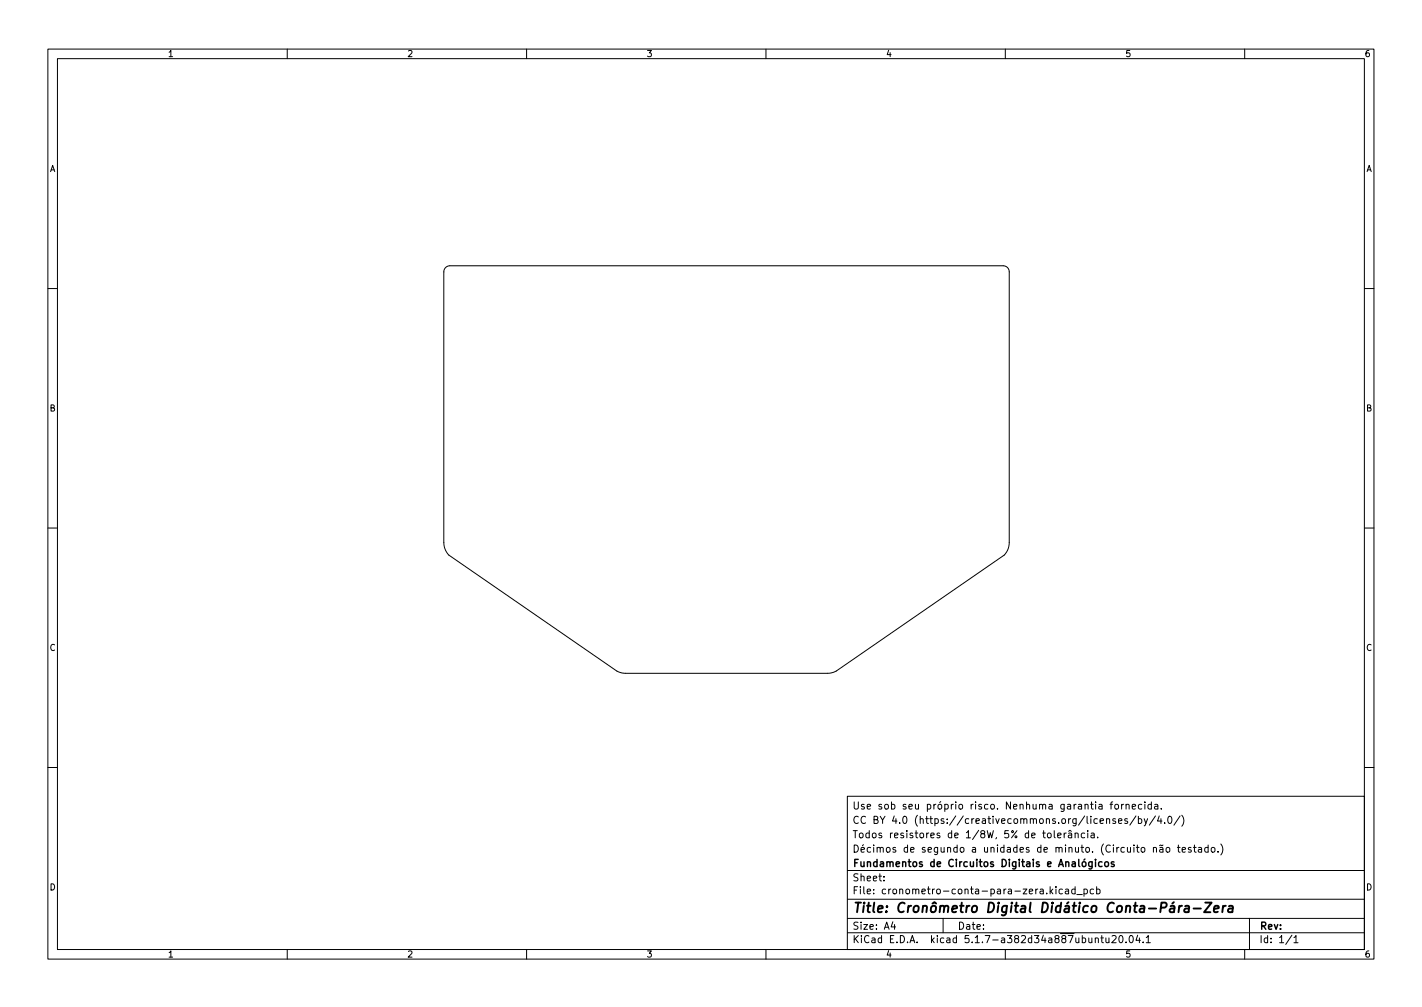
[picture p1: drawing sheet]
<svg xmlns="http://www.w3.org/2000/svg" width="297mm" height="210mm" viewBox="0 0 297 210" stroke-linecap="round" stroke-linejoin="round" font-family="sans-serif">
<defs><g id="words">
<text font-size="2.8" x="178" y="190.6">Title: Cronômetro Digital Didático Conta-Pára-Zera</text>
<g font-size="2.1">
<text x="178" y="172">CC BY 4.0 (https://creativecommons.org/licenses/by/4.0/)</text>
<text x="178" y="169">Use sob seu próprio risco. Nenhuma garantia fornecida.</text>
<text x="178" y="178">Décimos de segundo a unidades de minuto. (Circuito não testado.)</text>
<text x="178" y="175">Todos resistores de 1/8W, 5% de tolerância.</text>
<text x="178" y="184">Sheet:</text>
<text x="178" y="181">Fundamentos de Circuitos Digitais e Analógicos</text>
<text x="178" y="186.7">File: cronometro-conta-para-zera.kicad_pcb</text>
<text x="178" y="196.9">KiCad E.D.A. kicad 5.1.7-a382d34a887ubuntu20.04.1</text>
<text x="178" y="194.1">Size: A4</text>
<text x="200" y="194.1">Date:</text>
<text x="263" y="194.1">Rev:</text>
<text x="263" y="196.9">Id: 1/1</text>
</g>
<g font-size="1.8">
<text x="35" y="11.9">1</text>
<text x="85" y="11.9">2</text>
<text x="135" y="11.9">3</text>
<text x="185" y="11.9">4</text>
<text x="235" y="11.9">5</text>
<text x="285" y="11.9">6</text>
<text x="10.3" y="35.9">A</text>
<text x="285.3" y="35.9">A</text>
<text x="10.3" y="85.9">B</text>
<text x="285.3" y="85.9">B</text>
<text x="10.3" y="135.9">C</text>
<text x="285.3" y="135.9">C</text>
<text x="10.3" y="185.9">D</text>
<text x="285.3" y="185.9">D</text>
<text x="35" y="199.9">1</text>
<text x="85" y="199.9">2</text>
<text x="135" y="199.9">3</text>
<text x="185" y="199.9">4</text>
<text x="235" y="199.9">5</text>
<text x="285" y="199.9">6</text>
</g>
</g></defs>
<g fill="none" stroke="#000" stroke-width=".21">
<path d="M10 10.2h277v190.1h-277zM12 12.2h273v186.1h-273zM60 10.2v2M110 10.2v2M160 10.2v2M210 10.2v2M260 10.2v2M93.1 55.9l.9-.4h115.5a1.27 1.27 0 0 1 1.3 1.3v56.5a3.8 3.8 0 0 1-1 2.6l-35.1 24.2-.9 .4-1 .1h-42.1l-.9-.1-1-.4-35-24.2a3.8 3.8 0 0 1-1.1-2.6v-56.5zM10 60.2h2M285 60.2h2M10 110.2h2M285 110.2h2"/>
<path d="M10 160.2h2M177 166.3h108v32h-108zM220.2 173.4v1.3l.2 .2M220.9 174.4l.7-.1v-.3l-.5-.1-.2 .2 .1 .8h.6M222.3 173.9v1M222.7 173.9l-.4 .3M223.2 174h.6l.1 .9M223.2 173.6l.3-.2 .3 .2M223.9 174.3l-.5 .1-.3 .2 .3 .3h.5M224.6 174.1l.2-.2 .3 .1 .1 .9M224.6 173.9v1M226.6 174l-.5-.1-.2 .3 .1 .7h.6"/>
<path d="M227.2 173.4v.2M227.2 173.9v1M227.9 174h.6l.1 .9M228.6 174.3l-.5 .1-.2 .2 .2 .3h.5M229.3 174.8v.1M231.1 171.1l.3-.2 .3 .1 .1 .9M231.9 167.9h.5M232.4 167.4l-.3 .2v1.3M232.9 168.1l.2-.2 .5 .2v.5l-.1 .3h-.4l-.2-.1zM233 171l-.4-.1-.2 .2 .1 .3 .5 .1v.4h-.6M233.6 171.4l.8-.1-.1-.3-.4-.1-.3 .2 .1 .8h.6M234.3 167.9v1"/>
<path d="M234.7 167.9l-.4 .3M235.2 168.1l.2-.2 .4 .1 .1 .9M235.2 167.9v1M235.5 171l-.4-.1-.2 .2 .1 .3 .5 .1v.4h-.6M236.5 168.4l.7-.1-.1-.3-.4-.1-.2 .2 .1 .8h.5M237.3 170.4l-1.3 1.9M237.8 171l.4-.1 .3 .3-.1 .7h-.6M237.8 170.4v1.5M238.5 168l-.4-.1-.3 .3 .1 .7h.6M239 170.9l.4 1M239.1 167.4v.2M239.1 167.9v1"/>
<path d="M239.7 170.9l-.5 1.4-.2 .1M240.5 168l-.4-.1-.3 .3 .1 .7h.6M240.5 167.4v1.5M240.9 177.1l.2-.2 .4 .1 .1 .9M240.9 176.9v1M241.2 168h.6l.1 .9M241.4 170.4l-1.3 1.9M241.9 168.3l-.5 .1-.3 .2 .3 .3h.5M242.1 170.4l-.3 1h.9M242.3 177h.6v.9M242.5 170.9v1M242.6 168.8v.1"/>
<path d="M242.9 177.3l-.5 .1-.2 .2 .2 .3h.5M242.9 176.4l-.7 .2M243.3 171.8v.1M243.7 177l.4-.1 .3 .3v.4l-.3 .3h-.4l-.1-.3zM244.1 170.6l.2-.2a.8 .8 0 0 1 .5 .8 .8 .8 0 0 1-.5 .7l-.2-.1-.2-.4zM245.9 176.9h.6M246.1 176.4v1.3l.4 .2M246.5 170.4l-1.3 1.9M246.9 170.2a1.72 1.72 0 0 1 0 2.3M246.9 177.4l.7-.1v-.3l-.5-.1-.2 .2 .1 .8h.6M248.8 177l-.4-.1-.2 .2 .1 .3 .5 .1v.4h-.6M249.3 176.9h.6"/>
<path d="M249.5 176.4v1.3l.4 .2M250.4 177h.5l.1 .9M251 177.3l-.5 .1-.2 .2 .2 .3h.5M252.4 177l-.5-.1-.3 .3 .2 .7h.6M252.4 176.4v1.5M253.1 177l.4-.1 .3 .3v.4l-.3 .3h-.4l-.1-.3zM254.4 177.8v.1M255 176.2a1.72 1.72 0 0 1 0 2.3M285 160.2h2M60 198.3v2M110 198.3v2M160 198.3v2"/>
<path d="M177 194.8h108M177 191.8h108M177 187.8h108M177 181.8h108M184.6 183.8v.1M184.6 183v.1M186.5 192.5l-.4 1h1M186.9 193v1M197 191.8v3M210 198.3v2M219.4 185.1v1.5M219.5 186.1l.4 .5"/>
<path d="M219.9 185.6l-.5 .6M220.6 185.1v.2M220.6 185.6v1M221.9 185.7l-.4-.1-.3 .3 .2 .7h.5M222.6 185.7h.5l.1 .9M223.2 186l-.5 .1-.2 .2 .2 .3h.5M224.6 185.7l-.5-.1-.2 .3 .1 .7h.6M224.6 185.1v1.5M224.9 186.8h1.2M226.4 185.7l.5-.1 .2 .3-.1 .7h-.6M226.4 185.6v1.5M228.4 185.7l-.4-.1-.3 .3 .2 .7h.5"/>
<path d="M228.8 196l.2-.2 .4 .1v.9M228.8 195.8v1M229.1 185.7l.4-.1 .3 .3-.2 .7h-.5M229.1 185.1v1.5M229.9 195.8h.6M230.1 195.3v1.3l.4 .2M231 195.8l.1 1h.3l.2-.1M231.6 195.8v1M232.3 195.5l.6-.2 .2 .5-.9 1h.9M233.9 195.4l.2-.1a.8 .8 0 0 1 .5 .8 .8 .8 0 0 1-.5 .7 1 1 0 0 1-.2-1.4zM235.2 196.7v.1M236.1 195.4l.1-.1a.8 .8 0 0 1 .5 .8 .8 .8 0 0 1-.5 .7 1 1 0 0 1-.1-1.4z"/>
<path d="M237.6 195.3l-.3 1h.9M238 195.8v1M238.8 196.7v.1M239.4 195.8l.5-.5v1.5M239.4 196.8h.9M260 198.3v2M261 191.8v6.5M269.9 195.3l-1.3 1.9M270.3 195.8l.4-.5v1.5M270.3 196.8h.8"/>
</g>
<path d="M246.3 189.1l-.1 1.4M246.9 189.1l-.4 .1-.2 .3M247.6 189.2h.7v1.3M248.4 189.6l-.7 .1a.4 .4 0 0 0-.3 .3 .4 .4 0 0 0 .2 .5l.7-.1M249.3 189.7h1.5M251.8 188.5h1.3l-1.6 2h1.3M253.6 189.8l1-.2-.1-.4h-.7l-.3 1 .3 .3 .6-.1M255.5 189.1l-.2 1.4M256.1 189.1l-.4 .1-.3 .3M256.7 189.2h.8l-.1 1.3M257.5 189.6l-.7 .1a.4 .4 0 0 0-.3 .3 .4 .4 0 0 0 .3 .5l.6-.1" fill="none" stroke="#000" stroke-width=".4"/>
<path d="M228.1 179.9v1.2l-.3 .3h-.3M228.8 179.4v.2M228.8 179.9v1M226.1 180.1l.2-.2 .5 .2v.5l-.1 .3h-.4l-.2-.1zM228.1 180l-.4-.1-.3 .3 .2 .7h.5M230.2 180l-.4-.1-.3 .3 .1 .7h.6M230.8 180.1l.3-.2 .4 .2 .1 .5-.2 .3h-.3l-.3-.1zM232.7 180l-.4-.1-.2 .2 .1 .3 .5 .1v.4h-.6" fill="none" stroke="#000" stroke-width=".3"/>
<use href="#words"/>
</svg>
